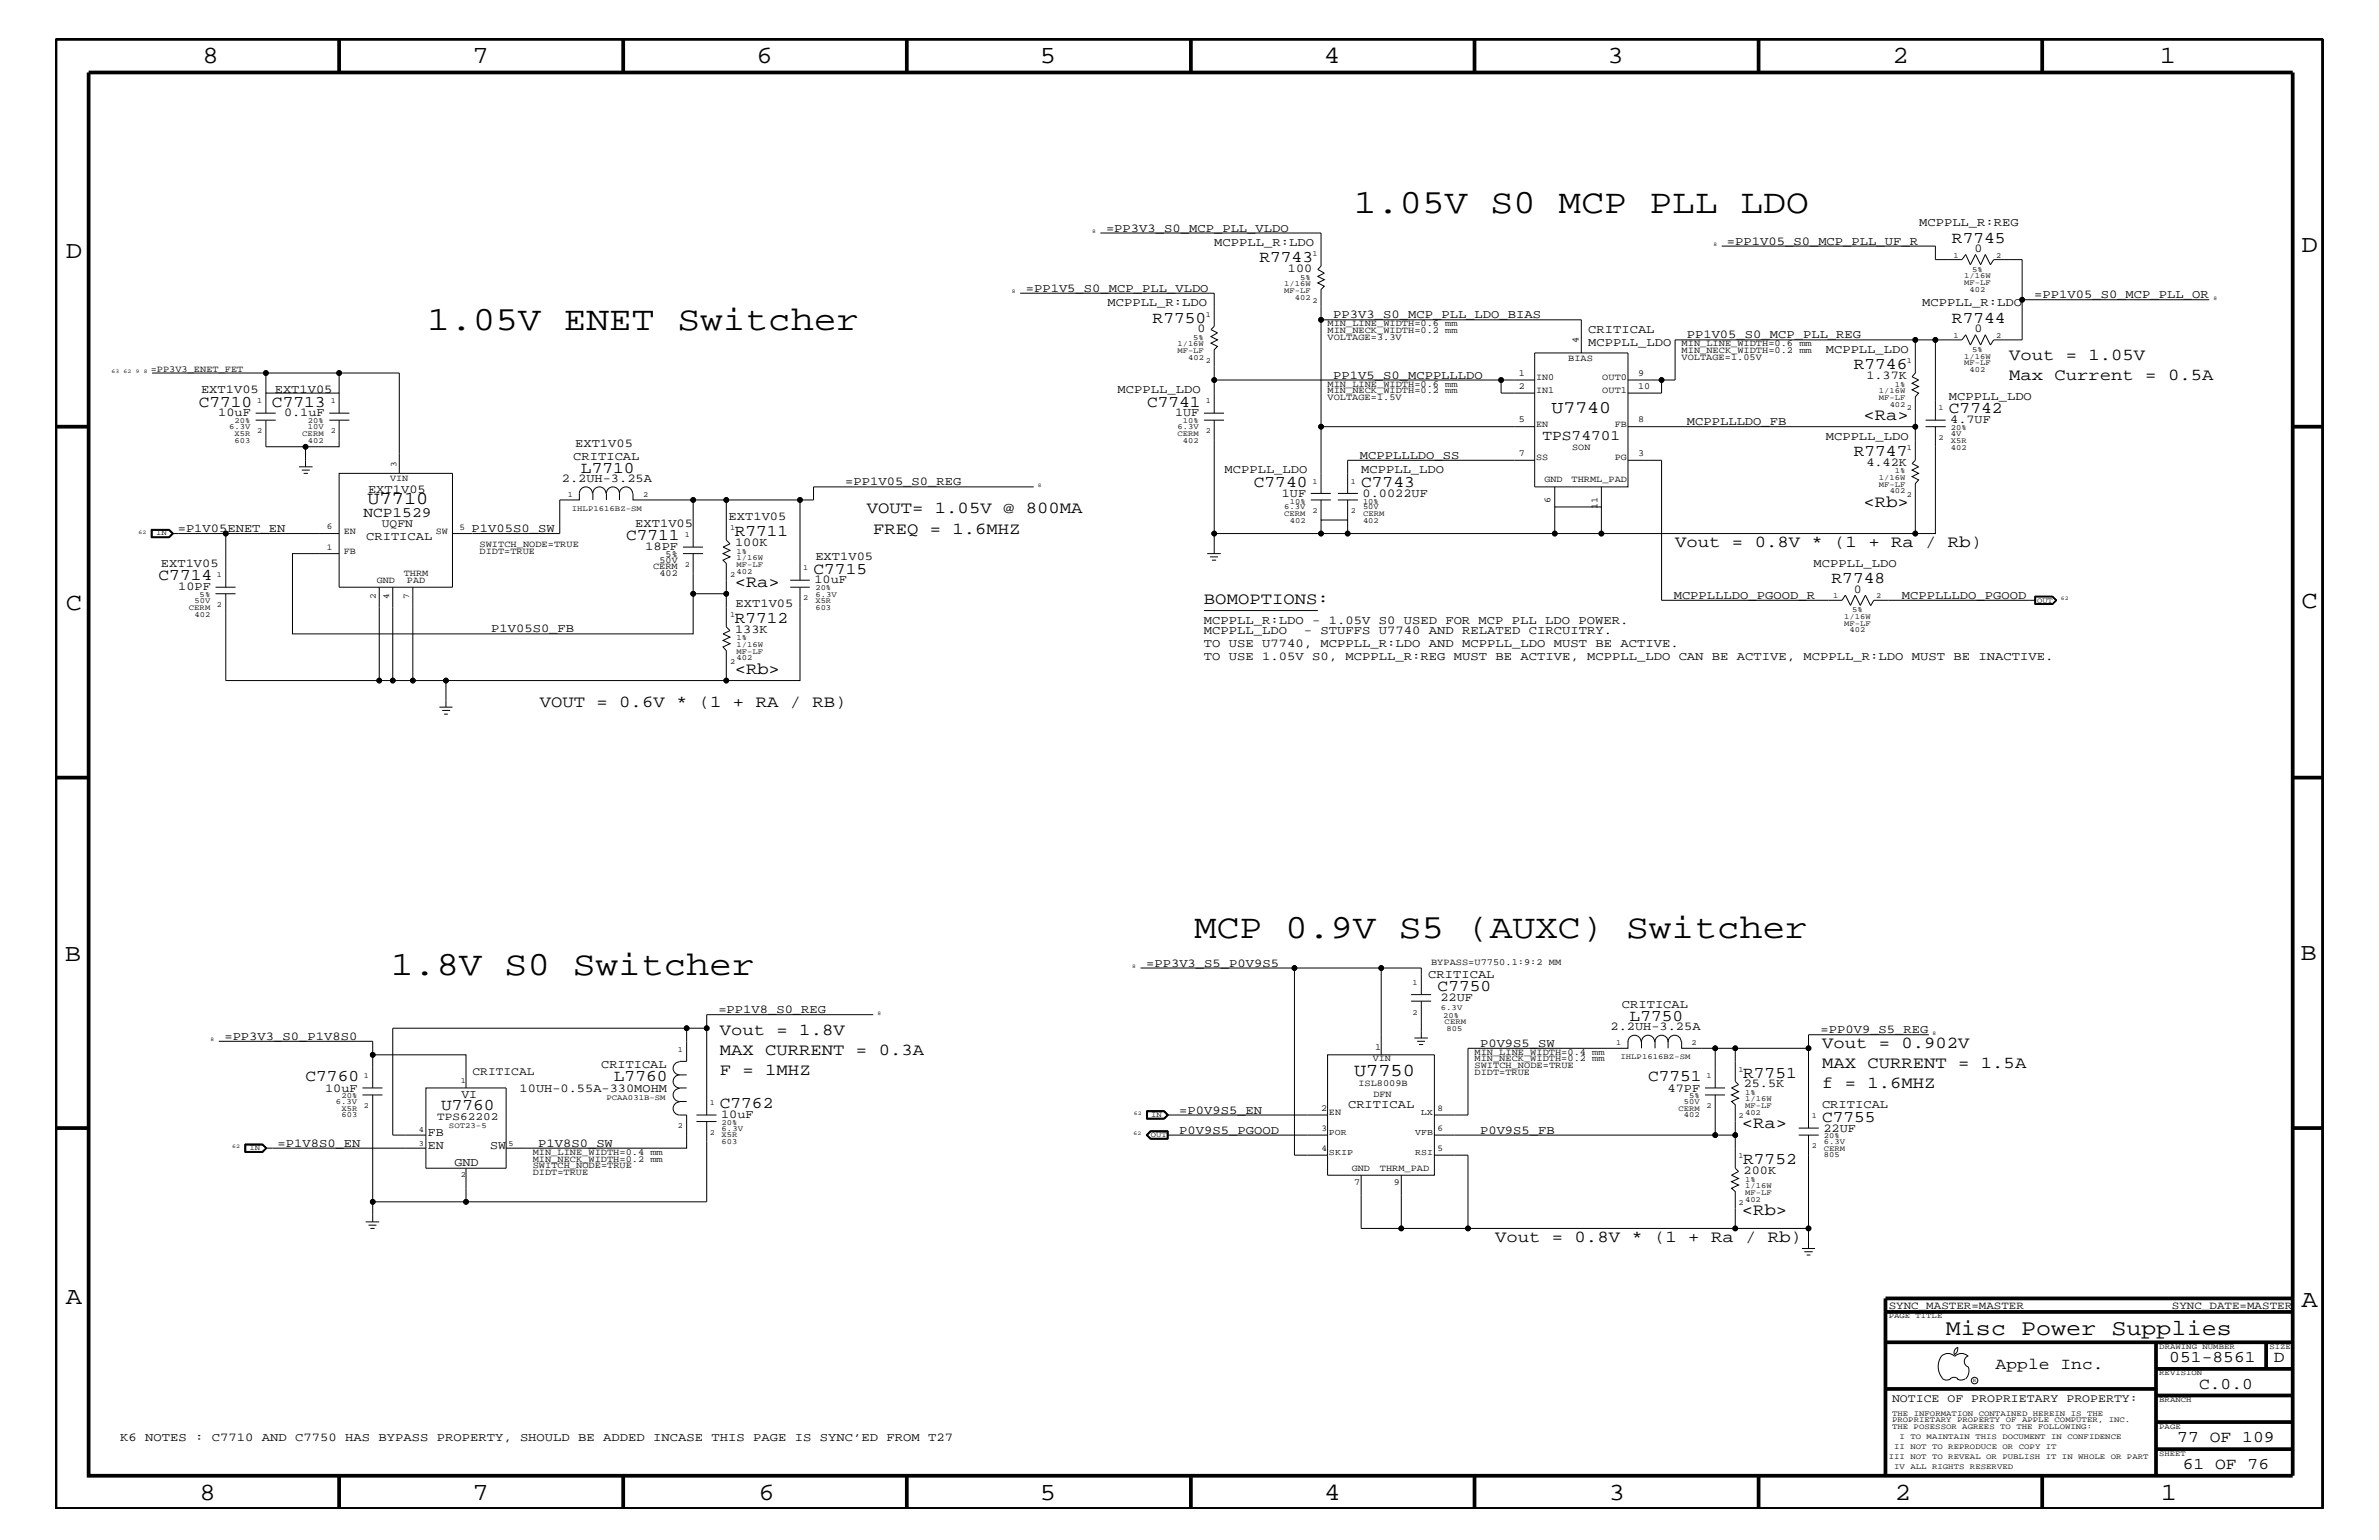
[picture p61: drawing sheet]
<svg xmlns="http://www.w3.org/2000/svg" width="432mm" height="279mm" viewBox="0 0 432 279" stroke-linecap="round" stroke-linejoin="round" font-family="sans-serif">
<defs><g id="words">
<g font-size="6.2">
<text x="245.7" y="38.6">1.05V S0 MCP PLL LDO</text>
<text x="77.6" y="59.8">1.05V ENET Switcher</text>
<text x="216.7" y="170.1">MCP 0.9V S5 (AUXC) Switcher</text>
<text x="71" y="176.8">1.8V S0 Switcher</text>
</g>
<g font-size="4.5">
<text x="36.7" y="11.5">8</text>
<text x="85.8" y="11.5">7</text>
<text x="137.3" y="11.5">6</text>
<text x="188.7" y="11.5">5</text>
<text x="240.3" y="11.5">4</text>
<text x="291.8" y="11.5">3</text>
<text x="343.5" y="11.5">2</text>
<text x="392" y="11.5">1</text>
<text x="11.9" y="46.8">D</text>
<text x="417.7" y="45.7">D</text>
<text x="11.9" y="110.6">C</text>
<text x="417.7" y="110.3">C</text>
<text x="11.8" y="174.3">B</text>
<text x="417.6" y="174.2">B</text>
<text x="11.9" y="236.7">A</text>
<text x="417.7" y="237.1">A</text>
<text x="36.2" y="272.1">8</text>
<text x="85.8" y="272.1">7</text>
<text x="137.7" y="272.1">6</text>
<text x="188.7" y="272.1">5</text>
<text x="240.4" y="272.1">4</text>
<text x="292" y="272.1">3</text>
<text x="343.9" y="272.1">2</text>
<text x="392.2" y="272.1">1</text>
</g>
<text font-size="4.1" x="353.2" y="242.3">Misc Power Supplies</text>
<g font-size="3.3">
<text x="66.7" y="91.5">U7710</text>
<text x="245.8" y="195.3">U7750</text>
</g>
<text font-size="3.2" x="281.6" y="75">U7740</text>
<g font-size="3">
<text x="228.6" y="47.6">R7743</text>
<text x="354.3" y="44.1">R7745</text>
<text x="209.2" y="58.5">R7750</text>
<text x="354.3" y="58.6">R7744</text>
<text x="364.7" y="65.3">Vout = 1.05V</text>
<text x="336.5" y="67">R7746</text>
<text x="364.7" y="68.9">Max Current = 0.5A</text>
<text x="36.1" y="73.8">C7710</text>
<text x="49.4" y="73.8">C7713</text>
<text x="208.2" y="73.8">C7741</text>
<text x="338.2" y="76.2">&lt;Ra&gt;</text>
<text x="353.7" y="75">C7742</text>
<text x="336.5" y="82.7">R7747</text>
<text x="105.5" y="85.8">L7710</text>
<text x="227.6" y="88.3">C7740</text>
<text x="247.1" y="88.3">C7743</text>
<text x="157.3" y="93.2">VOUT= 1.05V @ 800MA</text>
<text x="338.2" y="92">&lt;Rb&gt;</text>
<text x="113.6" y="98">C7711</text>
<text x="133.3" y="97.3">R7711</text>
<text x="158.5" y="96.8">FREQ = 1.6MHZ</text>
<text x="304" y="99.3">Vout = 0.8V * (1 + Ra / Rb)</text>
<text x="28.8" y="105.3">C7714</text>
<text x="133.3" y="106.5">&lt;Ra&gt;</text>
<text x="147.7" y="104.1">C7715</text>
<text x="332.4" y="105.9">R7748</text>
<text x="133.3" y="113.1">R7712</text>
<text x="218.5" y="109.5">BOMOPTIONS:</text>
<text x="133.3" y="122.3">&lt;Rb&gt;</text>
<text x="98" y="128.3">VOUT = 0.6V * (1 + RA / RB)</text>
<text x="260.9" y="179.9">C7750</text>
<text x="295.8" y="185.2">L7750</text>
<text x="130.6" y="187.7">Vout = 1.8V</text>
<text x="130.6" y="191.4">MAX CURRENT = 0.3A</text>
<text x="330.7" y="190.2">Vout = 0.902V</text>
<text x="55.5" y="196.2">C7760</text>
<text x="111.4" y="196.2">L7760</text>
<text x="130.6" y="195">F = 1MHZ</text>
<text x="299.1" y="196.2">C7751</text>
<text x="316.4" y="195.5">R7751</text>
<text x="330.7" y="197.4">f = 1.6MHZ</text>
<text x="330.7" y="193.7">MAX CURRENT = 1.5A</text>
<text x="80.1" y="201.5">U7760</text>
<text x="130.6" y="201">C7762</text>
<text x="330.7" y="203.5">C7755</text>
<text x="316.1" y="204.7">&lt;Ra&gt;</text>
<text x="316.4" y="211.3">R7752</text>
<text x="316.1" y="220.4">&lt;Rb&gt;</text>
<text x="271.4" y="225.3">Vout = 0.8V * (1 + Ra / Rb)</text>
<text x="362.2" y="248.4">Apple Inc.</text>
<text x="393.7" y="247.1">051-8561</text>
<text x="399.2" y="252">C.0.0</text>
<text x="412.7" y="247.1">D</text>
<text x="395.2" y="261.6">77 OF 109</text>
<text x="396.2" y="266.6">61 OF 76</text>
</g>
<g font-size="2.6">
<text x="280" y="79.9">TPS74701</text>
<text x="66" y="93.8">NCP1529</text>
</g>
<g font-size="2.2">
<text x="348.3" y="41">MCPPLL_R:REG</text>
<text x="200.7" y="42">=PP3V3_S0_MCP_PLL_VLDO</text>
<text x="220.4" y="44.6">MCPPLL_R:LDO</text>
<text x="313.4" y="44.4">=PP1V05_S0_MCP_PLL_UF_R</text>
<text x="358.4" y="45.7">0</text>
<text x="186.2" y="52.9">=PP1V5_S0_MCP_PLL_VLDO</text>
<text x="233.8" y="49.4">100</text>
<text x="201" y="55.6">MCPPLL_R:LDO</text>
<text x="242" y="57.8">PP3V3_S0_MCP_PLL_LDO_BIAS</text>
<text x="348.9" y="55.6">MCPPLL_R:LDO</text>
<text x="369.2" y="54.1">=PP1V05_S0_MCP_PLL_OR</text>
<text x="217.3" y="60.3">0</text>
<text x="288.3" y="60.4">CRITICAL</text>
<text x="288.3" y="62.9">MCPPLL_LDO</text>
<text x="306.2" y="61.4">PP1V05_S0_MCP_PLL_REG</text>
<text x="331.4" y="64">MCPPLL_LDO</text>
<text x="358.4" y="60.3">0</text>
<text x="36.5" y="71.3">EXT1V05</text>
<text x="49.9" y="71.3">EXT1V05</text>
<text x="202.9" y="71.3">MCPPLL_LDO</text>
<text x="242" y="68.7">PP1V5_S0_MCPPLLLDO</text>
<text x="338.8" y="68.8">1.37K</text>
<text x="39.6" y="75.6">10uF</text>
<text x="51.6" y="75.6">0.1uF</text>
<text x="213.3" y="75.6">1UF</text>
<text x="306.2" y="77.2">MCPPLLLDO_FB</text>
<text x="353.7" y="72.6">MCPPLL_LDO</text>
<text x="354" y="76.8">4.7UF</text>
<text x="104.1" y="83.5">CRITICAL</text>
<text x="104.4" y="81.1">EXT1V05</text>
<text x="246.8" y="83.3">MCPPLLLDO_SS</text>
<text x="331.4" y="79.9">MCPPLL_LDO</text>
<text x="66.8" y="89.5">EXT1V05</text>
<text x="102" y="87.5">2.2UH-3.25A</text>
<text x="153.4" y="88.1">=PP1V05_S0_REG</text>
<text x="222.2" y="85.9">MCPPLL_LDO</text>
<text x="247.1" y="85.9">MCPPLL_LDO</text>
<text x="338.8" y="84.5">4.42K</text>
<text x="115.3" y="95.6">EXT1V05</text>
<text x="132.2" y="94.3">EXT1V05</text>
<text x="232.7" y="90.1">1UF</text>
<text x="247.3" y="90.1">0.0022UF</text>
<text x="32.3" y="96.5">=P1V05ENET_EN</text>
<text x="66.5" y="98">CRITICAL</text>
<text x="85.6" y="96.5">P1V05S0_SW</text>
<text x="117.1" y="99.9">18PF</text>
<text x="133.4" y="99.1">100K</text>
<text x="148" y="101.6">EXT1V05</text>
<text x="29.2" y="102.9">EXT1V05</text>
<text x="32.3" y="107.1">10PF</text>
<text x="147.8" y="105.9">10uF</text>
<text x="329.2" y="102.9">MCPPLL_LDO</text>
<text x="336.5" y="107.6">0</text>
<text x="133.5" y="110.2">EXT1V05</text>
<text x="218.5" y="113.1">MCPPLL_R:LDO - 1.05V S0 USED FOR MCP PLL LDO POWER.</text>
<text x="303.8" y="108.7">MCPPLLLDO_PGOOD_R</text>
<text x="345.2" y="108.7">MCPPLLLDO_PGOOD</text>
<text x="89.2" y="114.8">P1V05S0_FB</text>
<text x="133.4" y="114.8">133K</text>
<text x="218.5" y="119.8">TO USE 1.05V S0, MCPPLL_R:REG MUST BE ACTIVE, MCPPLL_LDO CAN BE ACTIVE, MCPPLL_R:LDO MUST BE INACTIVE.</text>
<text x="218.5" y="117.4">TO USE U7740, MCPPLL_R:LDO AND MCPPLL_LDO MUST BE ACTIVE.</text>
<text x="218.5" y="115">MCPPLL_LDO</text>
<text x="236.7" y="115">- STUFFS U7740 AND RELATED CIRCUITRY.</text>
<text x="208" y="175.4">=PP3V3_S5_P0V9S5</text>
<text x="259.2" y="177.4">CRITICAL</text>
<text x="130.4" y="183.8">=PP1V8_S0_REG</text>
<text x="261.5" y="181.6">22UF</text>
<text x="294.4" y="182.9">CRITICAL</text>
<text x="40.7" y="188.7">=PP3V3_S0_P1V8S0</text>
<text x="268.6" y="189.9">P0V9S5_SW</text>
<text x="292.3" y="186.9">2.2UH-3.25A</text>
<text x="330.5" y="187.5">=PP0V9_S5_REG</text>
<text x="109.1" y="193.7">CRITICAL</text>
<text x="316.5" y="197.3">25.5K</text>
<text x="59" y="198.1">10uF</text>
<text x="83.7" y="199.2">VI</text>
<text x="94.3" y="198.1">10UH-0.55A-330MOHM</text>
<text x="130.9" y="202.9">10uF</text>
<text x="214" y="202">=P0V9S5_EN</text>
<text x="244.7" y="201">CRITICAL</text>
<text x="302.7" y="198.1">47PF</text>
<text x="330.7" y="201">CRITICAL</text>
<text x="50.4" y="208.1">=P1V8S0_EN</text>
<text x="77.6" y="208.5">EN</text>
<text x="77.6" y="206">FB</text>
<text x="89" y="208.4">SW</text>
<text x="97.7" y="208.1">P1V8S0_SW</text>
<text x="214" y="205.7">P0V9S5_PGOOD</text>
<text x="268.6" y="205.7">P0V9S5_FB</text>
<text x="331" y="205.3">22UF</text>
<text x="82.5" y="211.5">GND</text>
<text x="316.5" y="213">200K</text>
<text x="21.8" y="261.4">K6 NOTES : C7710 AND C7750 HAS BYPASS PROPERTY, SHOULD BE ADDED INCASE THIS PAGE IS SYNC’ED FROM T27</text>
</g>
<g font-size="2.1">
<text x="69.3" y="95.7">UQFN</text>
<text x="85.8" y="195">CRITICAL</text>
<text x="343.4" y="254.4">NOTICE OF PROPRIETARY PROPERTY:</text>
</g>
<g font-size="2">
<text x="79.4" y="203.2">TPS62202</text>
<text x="342.8" y="237.4">SYNC_MASTER=MASTER</text>
<text x="394.2" y="237.4">SYNC_DATE=MASTER</text>
</g>
<g font-size="1.7">
<text x="241" y="59.2">MIN_LINE_WIDTH=0.6 mm</text>
<text x="241" y="60.4">MIN_NECK_WIDTH=0.2 mm</text>
<text x="241" y="61.7">VOLTAGE=3.3V</text>
<text x="284.6" y="65.6">BIAS</text>
<text x="286.5" y="62.3" transform="rotate(-90 286.5 62.3)">4</text>
<text x="305.2" y="62.9">MIN_LINE_WIDTH=0.6 mm</text>
<text x="305.2" y="64">MIN_NECK_WIDTH=0.2 mm</text>
<text x="305.2" y="65.3">VOLTAGE=1.05V</text>
<text x="27.3" y="67.5">=PP3V3_ENET_FET</text>
<text x="241" y="71.3">MIN_NECK_WIDTH=0.2 mm</text>
<text x="241" y="70.1">MIN_LINE_WIDTH=0.6 mm</text>
<text x="275.7" y="68.2">1</text>
<text x="275.7" y="70.6">2</text>
<text x="278.8" y="68.9">IN0</text>
<text x="278.8" y="71.3">IN1</text>
<text x="290.8" y="68.9">OUT0</text>
<text x="290.8" y="71.3">OUT1</text>
<text x="297.3" y="68.2">9</text>
<text x="297.3" y="70.6">10</text>
<text x="241" y="72.6">VOLTAGE=1.5V</text>
<text x="275.7" y="76.7">5</text>
<text x="278.8" y="77.4">EN</text>
<text x="293.1" y="77.4">FB</text>
<text x="297.3" y="76.7">8</text>
<text x="275.7" y="82.7">7</text>
<text x="278.8" y="83.5">SS</text>
<text x="285.4" y="81.6">SON</text>
<text x="293.1" y="83.5">PG</text>
<text x="297.3" y="82.7">3</text>
<text x="70.8" y="87.3">VIN</text>
<text x="280.3" y="87.5">GND</text>
<text x="285.2" y="87.5">THRML_PAD</text>
<text x="281.4" y="91.2" transform="rotate(-90 281.4 91.2)">6</text>
<text x="290" y="92.3" transform="rotate(-90 290 92.3)">11</text>
<text x="62.4" y="96.8">EN</text>
<text x="62.4" y="100.4">FB</text>
<text x="79.1" y="96.8">SW</text>
<text x="87" y="99.3">SWITCH_NODE=TRUE</text>
<text x="87" y="100.4">DIDT=TRUE</text>
<text x="120.8" y="101">5%</text>
<text x="68.4" y="105.7">GND</text>
<text x="73.3" y="104.4">THRM</text>
<text x="73.9" y="105.9">PAD</text>
<text x="118.5" y="103.3">CERM</text>
<text x="119.7" y="104.6">402</text>
<text x="119.7" y="102.1">50V</text>
<text x="259.8" y="175">BYPASS=U7750.1:9:2 MM</text>
<text x="249.6" y="190.5">1</text>
<text x="267.6" y="191.4">MIN_LINE_WIDTH=0.4 mm</text>
<text x="246.5" y="197">ISL8009B</text>
<text x="249.2" y="192.6">VIN</text>
<text x="267.6" y="192.6">MIN_NECK_WIDTH=0.2 mm</text>
<text x="267.6" y="193.7">SWITCH_NODE=TRUE</text>
<text x="267.6" y="195">DIDT=TRUE</text>
<text x="239.8" y="201.5">2</text>
<text x="241.2" y="202.3">EN</text>
<text x="249.3" y="199">DFN</text>
<text x="96.7" y="209.6">MIN_LINE_WIDTH=0.4 mm</text>
<text x="96.7" y="213.2">DIDT=TRUE</text>
<text x="96.7" y="211.9">SWITCH_NODE=TRUE</text>
<text x="96.7" y="210.8">MIN_NECK_WIDTH=0.2 mm</text>
<text x="245.4" y="212.5">GND</text>
<text x="245.8" y="214.9">7</text>
<text x="250.4" y="212.5">THRM_PAD</text>
<text x="253" y="214.9">9</text>
</g>
<g font-size="1.6">
<text x="72" y="84.7" transform="rotate(-90 72 84.7)">3</text>
<text x="59.4" y="96">6</text>
<text x="59.4" y="99.9">1</text>
<text x="83.4" y="96.2">5</text>
<text x="68.2" y="108.7" transform="rotate(-90 68.2 108.7)">2</text>
<text x="70.6" y="108.7" transform="rotate(-90 70.6 108.7)">4</text>
<text x="74.3" y="108.7" transform="rotate(-90 74.3 108.7)">7</text>
<text x="257.9" y="202.3">LX</text>
<text x="260.9" y="201.5">8</text>
<text x="239.9" y="205.2">3</text>
<text x="239.9" y="208.8">4</text>
<text x="241.2" y="209.6">SKIP</text>
<text x="241.2" y="205.9">POR</text>
<text x="256.9" y="205.9">VFB</text>
<text x="256.9" y="209.6">RSI</text>
<text x="260.9" y="205.2">6</text>
<text x="260.9" y="208.8">5</text>
</g>
<g font-size="1.4">
<text x="238.3" y="46.5">1</text>
<text x="354.6" y="46.8">1</text>
<text x="362.3" y="46.8">2</text>
<text x="233.1" y="51.9">1/16W</text>
<text x="233.1" y="53.2">MF-LF</text>
<text x="236" y="50.7">5%</text>
<text x="356.5" y="51.7">MF-LF</text>
<text x="356.5" y="50.5">1/16W</text>
<text x="357.5" y="52.9">402</text>
<text x="357.9" y="49.3">5%</text>
<text x="218.9" y="57.4">1</text>
<text x="235" y="54.4">402</text>
<text x="238.3" y="55">2</text>
<text x="213.7" y="62.9">1/16W</text>
<text x="213.7" y="64">MF-LF</text>
<text x="215.6" y="65.3">402</text>
<text x="216.6" y="61.7">5%</text>
<text x="218.9" y="65.9">2</text>
<text x="346.1" y="65.9">1</text>
<text x="354.6" y="61.3">1</text>
<text x="356.5" y="65.1">1/16W</text>
<text x="357.9" y="63.9">5%</text>
<text x="362.3" y="61.3">2</text>
<text x="341" y="71.3">1/16W</text>
<text x="343.9" y="70.1">1%</text>
<text x="356.5" y="66.2">MF-LF</text>
<text x="357.5" y="67.5">402</text>
<text x="41.6" y="77.9">6.3V</text>
<text x="42.6" y="76.8">20%</text>
<text x="46.7" y="73.2">1</text>
<text x="55.9" y="77.9">10V</text>
<text x="55.9" y="76.8">20%</text>
<text x="60" y="73.2">1</text>
<text x="213.7" y="77.9">6.3V</text>
<text x="214.7" y="76.8">10%</text>
<text x="218.9" y="73.2">1</text>
<text x="341" y="72.6">MF-LF</text>
<text x="343" y="73.8">402</text>
<text x="346.1" y="74.4">2</text>
<text x="351.9" y="74.4">1</text>
<text x="42.6" y="80.3">603</text>
<text x="42.6" y="79.1">X5R</text>
<text x="46.7" y="78.6">2</text>
<text x="54.9" y="79.1">CERM</text>
<text x="55.9" y="80.3">402</text>
<text x="60" y="78.6">2</text>
<text x="213.7" y="79.1">CERM</text>
<text x="214.7" y="80.3">402</text>
<text x="218.9" y="78.6">2</text>
<text x="346.1" y="81.6">1</text>
<text x="351.9" y="79.9">2</text>
<text x="354.1" y="81.6">402</text>
<text x="354.1" y="80.3">X5R</text>
<text x="354.1" y="78">20%</text>
<text x="354.1" y="79.1">4V</text>
<text x="238.3" y="87.7">1</text>
<text x="245.2" y="87.7">1</text>
<text x="341" y="87.1">1/16W</text>
<text x="341" y="88.3">MF-LF</text>
<text x="343" y="89.5">402</text>
<text x="343.9" y="85.9">1%</text>
<text x="103" y="90.1">1</text>
<text x="103.8" y="92.7">IHLP1616BZ-SM</text>
<text x="116.8" y="90.1">2</text>
<text x="233.1" y="92.4">6.3V</text>
<text x="233.1" y="93.7">CERM</text>
<text x="234.1" y="94.9">402</text>
<text x="234.1" y="91.4">10%</text>
<text x="238.3" y="93.2">2</text>
<text x="245.2" y="93.2">2</text>
<text x="247.4" y="94.9">402</text>
<text x="247.4" y="91.4">10%</text>
<text x="247.4" y="92.4">50V</text>
<text x="247.4" y="93.7">CERM</text>
<text x="346.1" y="90.1">2</text>
<text x="28.4" y="97.1">IN</text>
<text x="124.3" y="97.4">1</text>
<text x="132.5" y="96.2">1</text>
<text x="133.7" y="101.6">1/16W</text>
<text x="133.7" y="100.4">1%</text>
<text x="39.4" y="104.7">1</text>
<text x="124.3" y="102.9">2</text>
<text x="132.5" y="104.7">2</text>
<text x="133.7" y="102.9">MF-LF</text>
<text x="133.7" y="104.1">402</text>
<text x="145.8" y="103.5">1</text>
<text x="148" y="107.1">20%</text>
<text x="34.3" y="110.6">CERM</text>
<text x="35.3" y="109.4">50V</text>
<text x="35.3" y="111.9">402</text>
<text x="36.2" y="108.3">5%</text>
<text x="39.4" y="110.2">2</text>
<text x="132.5" y="112">1</text>
<text x="145.8" y="108.9">2</text>
<text x="148" y="109.4">X5R</text>
<text x="148" y="110.6">603</text>
<text x="148" y="108.2">6.3V</text>
<text x="332.7" y="108.6">1</text>
<text x="334.7" y="112.3">1/16W</text>
<text x="334.7" y="113.6">MF-LF</text>
<text x="336.2" y="111.1">5%</text>
<text x="340.5" y="108.6">2</text>
<text x="369.7" y="109.3">OUT</text>
<text x="133.7" y="118.6">MF-LF</text>
<text x="133.7" y="117.4">1/16W</text>
<text x="133.7" y="116.2">1%</text>
<text x="133.7" y="119.8">402</text>
<text x="335.7" y="114.8">402</text>
<text x="132.5" y="120.4">2</text>
<text x="256.4" y="178.7">1</text>
<text x="256.4" y="184.1">2</text>
<text x="261.5" y="183.3">6.3V</text>
<text x="262" y="184.7">20%</text>
<text x="262.2" y="185.8">CERM</text>
<text x="123" y="190.8">1</text>
<text x="262.6" y="187">805</text>
<text x="293.4" y="189.5">1</text>
<text x="307" y="189.5">2</text>
<text x="66" y="195.6">1</text>
<text x="83.7" y="196.5">1</text>
<text x="294.1" y="192.1">IHLP1616BZ-SM</text>
<text x="309.7" y="195.6">1</text>
<text x="315.6" y="194.4">1</text>
<text x="61" y="200.3">6.3V</text>
<text x="62" y="201.5">X5R</text>
<text x="62" y="202.7">603</text>
<text x="62" y="199.2">20%</text>
<text x="66" y="201">2</text>
<text x="110.1" y="199.5">PCAA031B-SM</text>
<text x="128.9" y="200.4">1</text>
<text x="209" y="202.6">IN</text>
<text x="304.6" y="201.5">CERM</text>
<text x="305.6" y="200.3">50V</text>
<text x="305.6" y="202.7">402</text>
<text x="306.6" y="199.2">5%</text>
<text x="309.7" y="201">2</text>
<text x="315.6" y="202.9">2</text>
<text x="316.7" y="202.3">402</text>
<text x="316.7" y="198.7">1%</text>
<text x="316.7" y="201">MF-LF</text>
<text x="316.7" y="199.8">1/16W</text>
<text x="328.8" y="202.9">1</text>
<text x="45.3" y="208.7">IN</text>
<text x="76" y="205.4">4</text>
<text x="76" y="207.9">3</text>
<text x="81.5" y="204.7">SOT23-5</text>
<text x="92.3" y="207.9">5</text>
<text x="123" y="204.7">2</text>
<text x="128.9" y="205.9">2</text>
<text x="131" y="206.4">X5R</text>
<text x="131" y="204.1">20%</text>
<text x="131" y="207.6">603</text>
<text x="131" y="205.2">6.3V</text>
<text x="208.9" y="206.3">OUT</text>
<text x="328.8" y="208.3">2</text>
<text x="331" y="206.5">20%</text>
<text x="331" y="208.8">CERM</text>
<text x="331" y="207.6">6.3V</text>
<text x="83.7" y="213.5">2</text>
<text x="315.6" y="210.2">1</text>
<text x="316.7" y="214.4">1%</text>
<text x="316.7" y="215.6">1/16W</text>
<text x="331" y="210">805</text>
<text x="315.6" y="218.6">2</text>
<text x="316.7" y="218">402</text>
<text x="316.7" y="216.9">MF-LF</text>
<text x="342.8" y="239.2">PAGE TITLE</text>
<text x="391.9" y="244.7">DRAWING NUMBER</text>
<text x="411.9" y="244.7">SIZE</text>
<text x="391.9" y="249.5">REVISION</text>
<text x="343.4" y="256.8">THE INFORMATION CONTAINED HEREIN IS THE</text>
<text x="391.9" y="254.4">BRANCH</text>
<text x="343.4" y="259.3">THE POSESSOR AGREES TO THE FOLLOWING:</text>
<text x="343.4" y="258">PROPRIETARY PROPERTY OF APPLE COMPUTER, INC.</text>
<text x="343.8" y="262.9">II NOT TO REPRODUCE OR COPY IT</text>
<text x="344.8" y="261.1">I TO MAINTAIN THIS DOCUMENT IN CONFIDENCE</text>
<text x="391.9" y="259.3">PAGE</text>
<text x="342.8" y="264.7">III NOT TO REVEAL OR PUBLISH IT IN WHOLE OR PART</text>
<text x="343.8" y="266.6">IV ALL RIGHTS RESERVED</text>
<text x="391.9" y="264.1">SHEET</text>
</g>
<g font-size="1">
<text x="198.2" y="42.3">8</text>
<text x="311" y="44.6">8</text>
<text x="183.6" y="53.2">8</text>
<text x="401.7" y="54.4">8</text>
<text x="20.2" y="67.7">63</text>
<text x="22.4" y="67.7">62</text>
<text x="24.6" y="67.7">9</text>
<text x="26.1" y="67.7">8</text>
<text x="188.4" y="88.3">8</text>
<text x="25.1" y="96.8">62</text>
<text x="374.1" y="108.9">62</text>
<text x="205.5" y="175.6">8</text>
<text x="159.3" y="184.1">8</text>
<text x="38.2" y="188.9">8</text>
<text x="350.8" y="187.7">8</text>
<text x="205.8" y="202.3">62</text>
<text x="42.2" y="208.3">62</text>
<text x="205.7" y="205.9">62</text>
<text x="358.1" y="250.7">R</text>
</g>
</g></defs>
<g fill="none" stroke="#000" stroke-width=".18">
<path d="M185.2 53.2h35.2v6l-.6 .6 1.2 .6-1.2 .7 1.2 .6-1.2 .6 1.2 .6-.6 .5v11.6M199.7 42.3h40.1v6l-.6 .6 1.2 .7-1.2 .6 1.2 .5-1.2 .6 1.2 .6-.6 .6v24.9M239.8 58h47.2v6M312.5 44.6h38.8v2.5h4.8l.7-.9 .8 1.8 1-1.8 .9 1.8 .8-1.8 1 1.8 .6-.9h5.1v7.3M401 54.4h-34v7.3h-5.1l-.6 .9-1-1.9-.8 1.9-.9-1.9-1 1.9-.8-1.9-.7 1h-52.1v7.2h-8.5M27.6 67.7h20.7M46.4 76.2h3.6M46.4 75h3.6M48.3 67.7h13.3v3.6h-13.3zM48.3 71.3v3.7M48.3 76.2v4.9h7.2M59.8 76.2h3.6"/>
<path d="M59.8 75h3.6M61.6 76.2v4.9h-6.1M61.6 67.7h10.9v18.2M61.6 71.3v3.7M218.5 76.2h3.7M218.5 75h3.7M220.4 76.2v24.2M220.4 68.9h58.2M272.5 68.9v2.4h6.1M278.6 64h16.9v24.3h-16.9zM278.6 77.4h-38.8v12.1M301.6 68.9v2.4h-6.1"/>
<path d="M347.6 77.4v6.1l-.6 .6 1.2 .6-1.2 .6 1.2 .6-1.2 .6 1.2 .6-.6 .6v9.1M347.6 61.7v6l-.6 .7 1.2 .5-1.2 .6 1.2 .6-1.2 .6 1.2 .6-.6 .7v5.4h-52.1M349.5 77.4h3.6M349.5 76.2h3.6M351.3 77.4v19.4h-3.7M351.3 61.7v14.5M27.4 96h3.3l.8 .8-.8 .8h-3.3zM27.6 96.1v1.4M27.6 96.2h3l.6 .6M30.6 96.1l.7 .7-.7 .7M30.6 96.1l.8 .7-.8 .7M30.6 96.1h-3.1v1.4h3.1"/>
<path d="M31.2 96.8l-.6 .6h-3M31.2 96.8h30.4M41 96.8v9.7M54.3 84.7h2.4M54.8 85.3h1.4M55.1 85.9h.8M55.5 81.1v3.6M61.6 85.9h20.5v20.6h-20.5zM107.5 89.5a1.19 1.19 0 0 0-1.2-1.2 1.19 1.19 0 0 0-1.1 1.2v1.2h-3.6v6.1h-19.5M110 89.5a1.19 1.19 0 0 0-1.2-1.2 1.19 1.19 0 0 0-1.2 1.2v1.2M112.4 89.5a1.19 1.19 0 0 0-1.1-1.2 1.19 1.19 0 0 0-1.2 1.2v1.2M112.4 89.5a1.19 1.19 0 0 1 1.2-1.2 1.19 1.19 0 0 1 1.2 1.2"/>
<path d="M112.4 89.5v1.2M114.9 89.5v1.2h10.9M124 99.3h3.6M131.8 90.7h-6v8.6M145.2 90.7h-13.4v7.3l.7 .7-1.3 .6 1.3 .6-1.3 .5 1.3 .6-1.3 .6 .6 .6v5.5M187.6 88.3h-39.9v2.4h-2.5v14.6M220.4 96.8h19.4M237.9 90.7h3.7M237.9 89.5h3.7M239.8 94.3h4.8v2.5h-4.8zM239.8 90.7v3.6M242.8 90.7h3.7"/>
<path d="M242.8 89.5h3.7M244.6 90.7v3.6M244.6 96.8h37.6M278.6 83.5h-34v6M282.2 92h8.5v4.8h-8.5zM282.2 88.3v3.7M290.7 88.3v3.7M290.7 96.8h56.9M295.5 83.5h6.1v25.4h32.7l.6-.9 1 1.8 .8-1.8 1 1.8 .9-1.8 .9 1.8M39.1 106.5h3.7M39.1 107.7h3.7M41 107.7v15.8h27.8"/>
<path d="M61.6 100.4h-8.5v14.6h72.7v-14.6M68.8 106.5v17h6.1M71.3 106.5v17M74.9 106.5v17h6M124 100.4h3.6M125.8 107.7h6v6l.7 .7-1.3 .6 1.3 .6-1.3 .6 1.3 .6-1.3 .6 .6 .7v5.4M143.4 106.5h3.6M143.4 105.3h3.6M145.2 106.5v17h-13.4M218.5 110.8h20.7M219.1 100.4h2.5M219.6 101h1.5"/>
<path d="M220 101.6h.7M369.3 108.1h3.2l.8 .8-.8 .8h-3.2zM369.5 108.9h-29.4l-.6 1M369.5 108.3h3l.6 .6-.6 .6h-3zM372.5 108.2l.7 .7-.7 .7h-3.1M372.5 108.2h-3.1v1.5M372.5 108.2l.8 .7M79.8 128.3h2.3M80.3 128.9h1.4M80.6 129.6h.7M80.9 123.5v4.8M80.9 123.5h50.9"/>
<path d="M207 175.6h28v34h6M235 175.6h15.7v15.8M250.7 175.6h7.3v4.9M39.7 188.9h27.9v8.5M65.8 197.4h3.6M65.8 198.7h3.6M67.6 191.4h17v6M67.6 198.7v23M77.3 197.4h14.6v14.5h-14.6zM123.4 197.5a1.19 1.19 0 0 0-1.2 1.1 1.19 1.19 0 0 0 1.1 1.2M123.4 192.6a1.19 1.19 0 0 0-1.2 1.2 1.19 1.19 0 0 0 1.1 1.2M123.4 199.9a1.19 1.19 0 0 0-1.2 1.2 1.19 1.19 0 0 0 1.1 1.2"/>
<path d="M123.4 197.4h1.2M123.4 199.8h1.2M124.6 195h-1.2a1.19 1.19 0 0 0-1.2 1.2 1.19 1.19 0 0 0 1.1 1.2M124.6 186.5h-53.3v19.4h6M128.3 186.5h-3.7v6.1h-1.2M158.5 184.1h-30.2v18.2M241 191.4h19.4v21.8h-19.4zM256.1 181.6h3.7M256.1 180.5h3.7M256.7 188.3h2.5M257.2 188.9h1.5M257.6 189.5h.7"/>
<path d="M258 181.6v6.7M295.5 188.9v1.3h-29.1v12.1h-6M295.5 189a1.19 1.19 0 0 1 1.2-1.2 1.19 1.19 0 0 1 1.2 1.2M297.9 189a1.19 1.19 0 0 1 1.2-1.2 1.19 1.19 0 0 1 1.2 1.2M297.9 188.9v1.3M300.4 189a1.19 1.19 0 0 1 1.2-1.2 1.19 1.19 0 0 1 1.2 1.2 1.19 1.19 0 0 1 1.2-1.2 1.19 1.19 0 0 1 1.1 1.2M300.4 188.9v1.3M302.8 188.9v1.3M305.2 188.9v1.3h6.1v7.2M309.5 197.4h3.6M309.5 198.7h3.6M311.3 198.7v7.2h-50.9"/>
<path d="M311.3 190.2h17M315 190.2v6l.6 .6-1.3 .6 1.3 .7-1.3 .6 1.3 .5-1.3 .6 .7 .6v11.5l.6 .6-1.3 .7 1.3 .6-1.3 .6 1.3 .6-1.3 .6 .7 .6v6.7M350.1 187.7h-21.8v17M44.5 207.5h3.2l.7 .8-.7 .8h-3.2zM44.5 207.6h3.2l.6 .7-.6 .8M44.5 207.7h3.2l.6 .6-.6 .7h-3.2zM44.6 207.7v1.2h3l.7-.6M47.6 207.7l.7 .6M48.3 208.3h29M84.6 211.9v6.1M123.4 202.3h1.2v6h-32.7M126.4 202.3h3.6"/>
<path d="M126.4 203.5h3.6M128.3 203.5v14.5h-60.7M208 205.9l.8-.7h3.2v1.5h-3.2zM208.1 201.5h3.2l.8 .8-.8 .8h-3.2zM208.2 201.6h3.1l.6 .7-.6 .6h-3.1zM208.8 205.2l-.7 .7 .7 .7h3.2M208.8 205.3h3.1v1.2h-3.1l-.6-.6zM208.9 206.5l-.6-.6 .6-.6h2.9v1.2M211.3 201.5l.7 .8-.7 .7h-3.2M211.8 202.3h29.2M211.8 205.9h29.2M211.8 202.3l-.6 .6"/>
<path d="M211.8 202.3l-.6-.6h-2.9v1.2M247.1 213.2v9.7h7.2M254.3 213.2v9.7h74M260.4 209.6h6v13.3M311.3 205.9h3.7M326.5 205.9h3.6M326.5 204.7h3.6M328.3 205.9v20.6M66.4 221.7h2.4M66.9 222.3h1.4M67.2 222.9h.8M327.1 226.5h2.3"/>
<path d="M327.5 227.1h1.5M327.9 227.7h.7M352.3 246.1a1.69 1.69 0 0 1 2.5 0 1.72 1.72 0 0 1 2.4 0M352.4 246a3.2 3.2 0 0 0 .4 4.3l.8 .1 .4-.2M354 250.2l.7-.3 .7 .3M355.2 250.2l.7 .2 .7-.2M355.3 244.4v.3a1.18 1.18 0 0 1-.6 1.1M355.4 244.4a.99 .99 0 0 0-.6 1.4M357.2 246a1.04 1.04 0 0 0-.7 1 1.04 1.04 0 0 0 .7 1M357.3 248l.1 .7a2.11 2.11 0 0 1-.6 1.5"/>
<circle cx="239.8" cy="58" r=".42"/>
<circle cx="367" cy="54.4" r=".42"/>
<circle cx="48.3" cy="67.7" r=".42"/>
<circle cx="61.6" cy="67.7" r=".42"/>
<circle cx="220.4" cy="68.9" r=".42"/>
<circle cx="239.8" cy="77.4" r=".42"/>
<circle cx="272.5" cy="68.9" r=".42"/>
<circle cx="301.6" cy="68.9" r=".42"/>
<circle cx="347.6" cy="77.4" r=".42"/>
<circle cx="347.6" cy="61.7" r=".42"/>
<circle cx="351.3" cy="61.7" r=".42"/>
<circle cx="41" cy="96.8" r=".42"/>
<circle cx="55.5" cy="81.1" r=".42"/>
<circle cx="125.8" cy="90.7" r=".42"/>
<circle cx="131.8" cy="90.7" r=".42"/>
<circle cx="145.2" cy="90.7" r=".42"/>
<circle cx="220.4" cy="96.8" r=".42"/>
<circle cx="239.8" cy="96.8" r=".42"/>
<circle cx="244.6" cy="96.8" r=".42"/>
<circle cx="282.2" cy="96.8" r=".42"/>
<circle cx="290.7" cy="96.8" r=".42"/>
<circle cx="347.6" cy="96.8" r=".42"/>
<circle cx="125.8" cy="107.7" r=".42"/>
<circle cx="131.8" cy="107.7" r=".42"/>
<circle cx="68.8" cy="123.5" r=".42"/>
<circle cx="71.3" cy="123.5" r=".42"/>
<circle cx="74.9" cy="123.5" r=".42"/>
<circle cx="80.9" cy="123.5" r=".42"/>
<circle cx="131.8" cy="123.5" r=".42"/>
<circle cx="234.9" cy="175.6" r=".42"/>
<circle cx="250.7" cy="175.6" r=".42"/>
<circle cx="67.6" cy="191.4" r=".42"/>
<circle cx="124.6" cy="186.5" r=".42"/>
<circle cx="128.3" cy="186.5" r=".42"/>
<circle cx="311.3" cy="190.2" r=".42"/>
<circle cx="315" cy="190.2" r=".42"/>
<circle cx="328.3" cy="190.2" r=".42"/>
<circle cx="67.6" cy="218" r=".42"/>
<circle cx="84.6" cy="218" r=".42"/>
<circle cx="311.3" cy="205.9" r=".42"/>
<circle cx="315" cy="205.9" r=".42"/>
<circle cx="254.3" cy="222.9" r=".42"/>
<circle cx="266.4" cy="222.9" r=".42"/>
<circle cx="315" cy="222.9" r=".42"/>
<circle cx="328.3" cy="222.9" r=".42"/>
<circle cx="358.4" cy="250.5" r=".59"/>
</g>
<g fill="none" stroke="#000" stroke-width=".68" stroke-linecap="butt">
<path d="M10.1 7.1h411.5v266.7h-411.5zM16.1 13.2h400v254.5h-400zM61.6 7.1v6.1M113.1 7.1v6.1M164.6 7.1v6.1M216.2 7.1v6.1M267.6 7.1v6.1M319.2 7.1v6.1M370.7 7.1v6.1M10.1 77.4h6M416.1 77.4h5.5M10.1 141.1h6"/>
<path d="M416.1 141.1h5.5M10.1 204.7h6M416.1 204.7h5.5M342.2 238h73.9M416.1 235.6h-73.9v32.1M342.2 243.5h73.9M342.2 252h49.1M391.3 243.5v24.2M391.3 258h24.8M391.3 253.2h24.8M391.3 248.4h24.8M411.3 243.5v4.9"/>
<path d="M61.6 267.7v6.1M113.1 267.7v6.1M164.6 267.7v6.1M216.2 268v5.8M267.6 267.7v6.1M319.2 267.7v6.1M370.7 267.7v6.1M391.3 262.9h24.8"/>
</g>
<g fill="#000">
<circle cx="239.8" cy="58" r=".42"/>
<circle cx="367" cy="54.4" r=".42"/>
<circle cx="48.3" cy="67.7" r=".42"/>
<circle cx="61.6" cy="67.7" r=".42"/>
<circle cx="220.4" cy="68.9" r=".42"/>
<circle cx="239.8" cy="77.4" r=".42"/>
<circle cx="272.5" cy="68.9" r=".42"/>
<circle cx="301.6" cy="68.9" r=".42"/>
<circle cx="347.6" cy="77.4" r=".42"/>
<circle cx="347.6" cy="61.7" r=".42"/>
<circle cx="351.3" cy="61.7" r=".42"/>
<circle cx="41" cy="96.8" r=".42"/>
<circle cx="55.5" cy="81.1" r=".42"/>
<circle cx="125.8" cy="90.7" r=".42"/>
<circle cx="131.8" cy="90.7" r=".42"/>
<circle cx="145.2" cy="90.7" r=".42"/>
<circle cx="220.4" cy="96.8" r=".42"/>
<circle cx="239.8" cy="96.8" r=".42"/>
<circle cx="244.6" cy="96.8" r=".42"/>
<circle cx="282.2" cy="96.8" r=".42"/>
<circle cx="290.7" cy="96.8" r=".42"/>
<circle cx="347.6" cy="96.8" r=".42"/>
<circle cx="125.8" cy="107.7" r=".42"/>
<circle cx="131.8" cy="107.7" r=".42"/>
<circle cx="68.8" cy="123.5" r=".42"/>
<circle cx="71.3" cy="123.5" r=".42"/>
<circle cx="74.9" cy="123.5" r=".42"/>
<circle cx="80.9" cy="123.5" r=".42"/>
<circle cx="131.8" cy="123.5" r=".42"/>
<circle cx="234.9" cy="175.6" r=".42"/>
<circle cx="250.7" cy="175.6" r=".42"/>
<circle cx="67.6" cy="191.4" r=".42"/>
<circle cx="124.6" cy="186.5" r=".42"/>
<circle cx="128.3" cy="186.5" r=".42"/>
<circle cx="311.3" cy="190.2" r=".42"/>
<circle cx="315" cy="190.2" r=".42"/>
<circle cx="328.3" cy="190.2" r=".42"/>
<circle cx="67.6" cy="218" r=".42"/>
<circle cx="84.6" cy="218" r=".42"/>
<circle cx="311.3" cy="205.9" r=".42"/>
<circle cx="315" cy="205.9" r=".42"/>
<circle cx="254.3" cy="222.9" r=".42"/>
<circle cx="266.4" cy="222.9" r=".42"/>
<circle cx="315" cy="222.9" r=".42"/>
<circle cx="328.3" cy="222.9" r=".42"/>
</g>
<use href="#words"/>
</svg>
